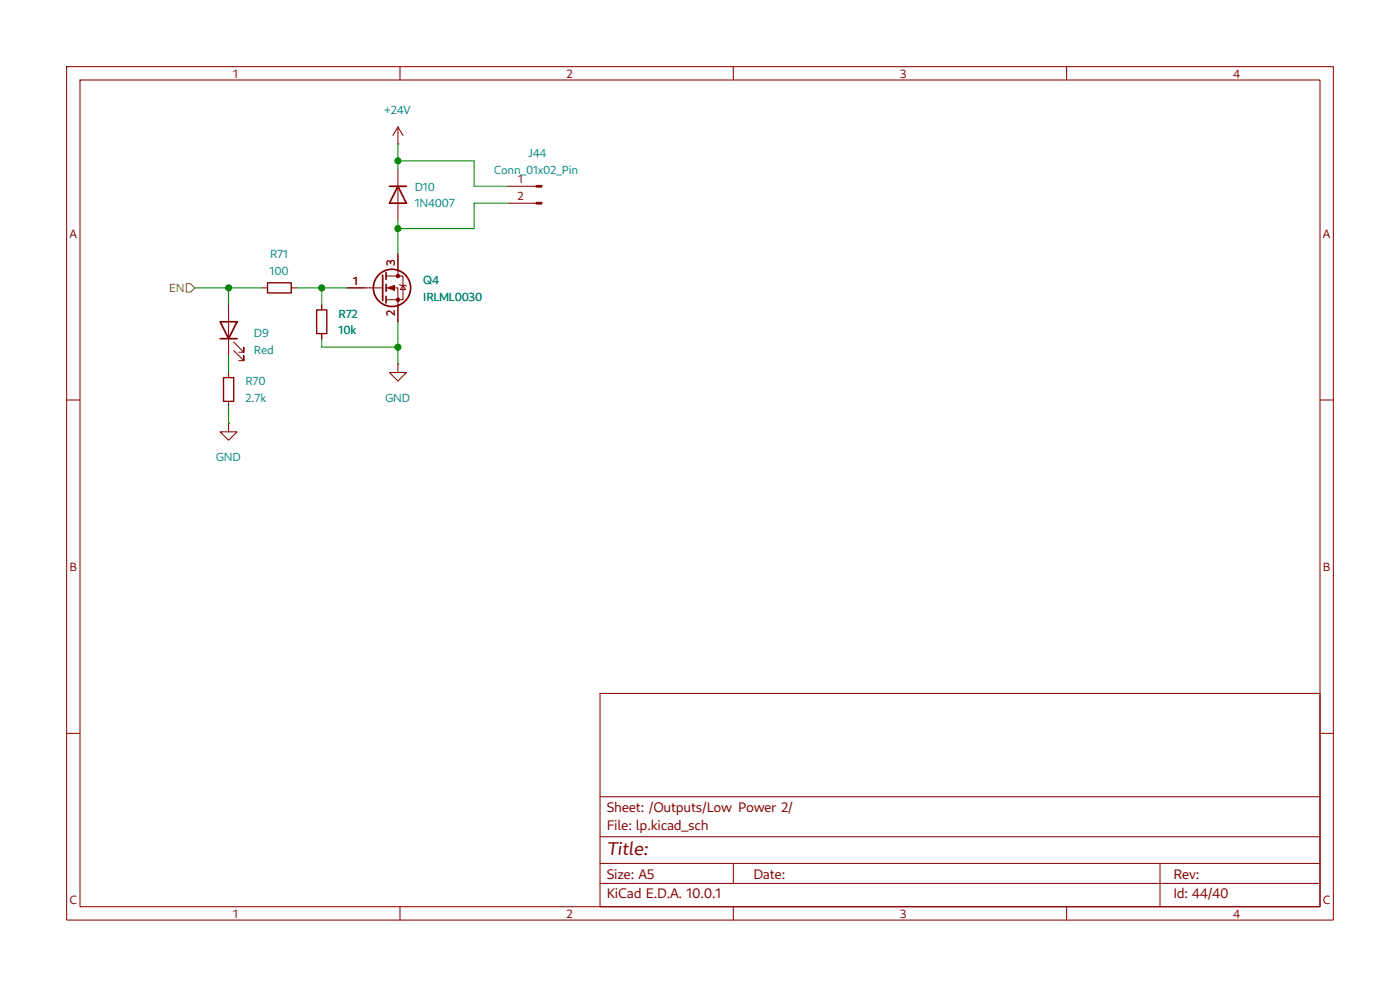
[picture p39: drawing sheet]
<svg xmlns="http://www.w3.org/2000/svg" width="297mm" height="210mm" viewBox="0 0 297 210" stroke-linecap="round" stroke-linejoin="round" font-family="sans-serif">
<defs><g id="words">
<text font-size="4" fill="#840000" x="128.7" y="181.5">Title:</text>
<g font-size="3" fill="#840000">
<text x="128.7" y="172.2">Sheet: /Outputs/Low Power 2/</text>
<text x="128.7" y="176">File: lp.kicad_sch</text>
<text x="128.7" y="190.4">KiCad E.D.A. 10.0.1</text>
<text x="128.7" y="186.5">Size: A5</text>
<text x="159.8" y="186.5">Date:</text>
<text x="248.9" y="186.5">Rev:</text>
<text x="248.9" y="190.4">Id: 44/40</text>
</g>
<g font-size="2.6" fill="#840000">
<text x="49.5" y="16.5">1</text>
<text x="120.2" y="16.5">2</text>
<text x="190.9" y="16.5">3</text>
<text x="261.6" y="16.5">4</text>
<text x="14.8" y="50.4">A</text>
<text x="280.6" y="50.4">A</text>
<text x="14.7" y="121.1">B</text>
<text x="280.6" y="121.1">B</text>
<text x="14.7" y="191.8">C</text>
<text x="280.6" y="191.8">C</text>
<text x="49.5" y="194.7">1</text>
<text x="120.2" y="194.7">2</text>
<text x="190.9" y="194.7">3</text>
<text x="261.6" y="194.7">4</text>
</g>
<g font-size="2.5" fill="#008484">
<text x="81.5" y="24.3">+24V</text>
<text x="112.1" y="33.2">J44</text>
<text x="88" y="40.4">D10</text>
<text x="104.8" y="36.8">Conn_01x02_Pin</text>
<text x="88" y="44">1N4007</text>
<text x="57.2" y="58.4">100</text>
<text x="57.3" y="54.8">R71</text>
<text x="89.8" y="60.2">Q4</text>
<text x="89.8" y="63.8">IRLML0030</text>
<text x="53.9" y="71.4">D9</text>
<text x="71.8" y="70.9">10k</text>
<text x="71.8" y="67.4">R72</text>
<text x="53.9" y="75">Red</text>
<text x="52.1" y="81.7">R70</text>
<text x="52.1" y="85.3">2.7k</text>
<text x="81.7" y="85.3">GND</text>
<text x="45.8" y="97.9">GND</text>
</g>
<g font-size="2.5" fill="#840000">
<text x="109.9" y="38.8">1</text>
<text x="109.8" y="42.4">2</text>
<text x="83.8" y="56.4" transform="rotate(-90 83.8 56.4)">3</text>
<text x="74.9" y="60.4">1</text>
<text x="83.8" y="67.1" transform="rotate(-90 83.8 67.1)">2</text>
</g>
<text font-size="2.5" fill="#848400" x="35.9" y="62">EN</text>
</g></defs>
<g fill="none" stroke="#840000" stroke-width=".22">
<path d="M14.1 14.1h268.8v181.1h-268.8zM17 17h263v175.3h-263zM84.9 14.1v2.9M155.6 14.1v2.9M226.3 14.1v2.9M84.4 30.5h.1M84.4 26.9v3.6M84.4 35.9v10.8M84.4 26.9l-1.1 1.8M84.4 26.9l1.1 1.8M107.8 39.5h5.9M81.9 58.6h3.6v5h-3.6"/>
<path d="M84.4 53.9v4.7M107.8 43.1h5.9M48.5 64.7v10.7M48.5 79v1.1M49.6 74.4l2.1 2.1v-1.1v1.1h-1.1M49.6 72.6l2.1 2.1v-1.1v1.1h-1.1M55.7 61.1h1.1M61.8 61.1h1.1M68.3 64.7v1M68.3 70.8v1M73.6 61.1h7.6M81.9 61.1h2.5v7.2"/>
<path d="M84.4 77.2v1.8h1.8l-1.8 1.8-1.8-1.8h1.8M84.4 77.2h.1M84.8 60.3l.2 .2h1l.2 .2M85.5 60.5l.5 .9h-1zM14.1 84.9h2.9M48.5 89.8v1.8h1.8l-1.8 1.8-1.8-1.8h1.8M48.5 89.8h.1M48.5 85.1v1.1M280 84.9h2.9M14.1 155.6h2.9M127.3 147.1h152.7v45.2h-152.7zM280 155.6h2.9"/>
<path d="M127.3 177.5h152.7M127.3 169h152.7M84.9 192.3v2.9M127.3 187.4h152.7M127.3 183.2h152.7M155.6 192.3v2.9M155.6 183.2v4.2M226.3 192.3v2.9M246.1 183.2v9.1"/>
</g>
<path d="M56.8 60h5v2.1h-5zM67.2 65.7h2.1v5.1h-2.1zM47.4 80.1h2.2v5h-2.2z" fill="none" stroke="#840000" stroke-width=".29"/>
<g fill="none" stroke="#840000" stroke-width=".36">
<path d="M82.6 39.5h3.6M84.4 39.5l1.8 3.6h-3.6zM81.2 58.4v5.4M81.9 57.8v1.5M46.7 68.3h3.6l-1.8 3.5zM46.7 71.8h3.6M81.9 60.3v1.5M81.9 62.9v1.4"/>
<circle cx="83.2" cy="61.1" r="4"/>
</g>
<g fill="#840000" stroke="#840000" stroke-width=".22">
<path d="M82.3 61.1l1.4-.6v1.1z"/>
<path d="M113.7 39.3h1.3v.4h-1.3z"/>
<path d="M113.7 42.9h1.3v.4h-1.3z"/>
<circle cx="84.4" cy="58.6" r=".36"/>
<circle cx="84.4" cy="63.6" r=".36"/>
</g>
<path d="M39.5 60.2h.9l.9 .9-.9 .9h-.9z" fill="none" stroke="#848400" stroke-width=".22"/>
<path d="M84.4 34.1h16.2v5.4h7.2M84.4 30.5v5.4M84.4 46.7v7.2M107.8 43.1h-7.2v5.4h-16.2M41.3 61.1h14.4M48.5 61.1v3.6M48.5 75.4v3.6M62.9 61.1h10.7M68.3 61.1v3.6M68.3 71.8v1.8h16.1M84.4 68.3v8.9M48.5 86.2v3.6" fill="none" stroke="#008400" stroke-width=".22"/>
<g fill="#008400" stroke="#008400" stroke-width=".21">
<circle cx="84.4" cy="73.6" r=".65"/>
<circle cx="48.5" cy="61.1" r=".65"/>
<circle cx="68.3" cy="61.1" r=".65"/>
<circle cx="84.4" cy="34.1" r=".65"/>
<circle cx="84.4" cy="48.5" r=".65"/>
</g>
<use href="#words"/>
</svg>
